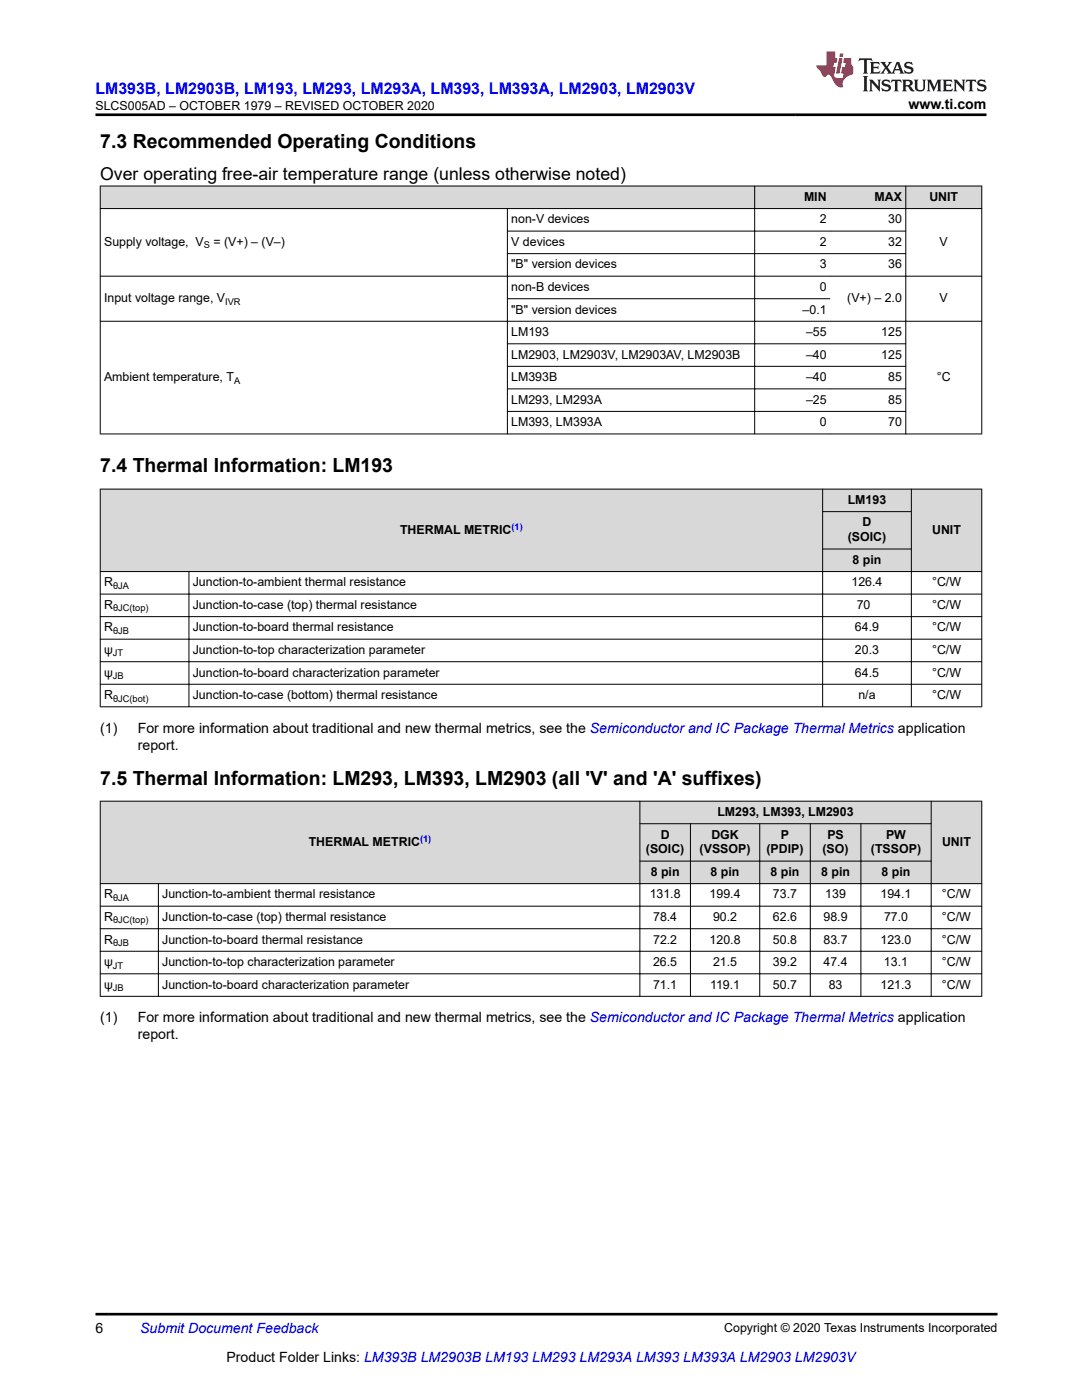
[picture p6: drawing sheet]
<svg xmlns="http://www.w3.org/2000/svg" width="216mm" height="279mm" viewBox="0 0 216 279" stroke-linecap="round" stroke-linejoin="round" font-family="sans-serif">
<defs><g id="words">
<g font-size="3.9">
<text x="20" y="29.5">7.3 Recommended Operating Conditions</text>
<text x="20" y="94.3">7.4 Thermal Information: LM193</text>
<text x="20" y="156.6">7.5 Thermal Information: LM293, LM393, LM2903 (all 'V' and 'A' suffixes)</text>
</g>
<text font-size="3.5" x="20" y="36">Over operating free-air temperature range (unless otherwise noted)</text>
<text font-size="3.2" fill="#00f" x="19" y="18.7">LM393B, LM2903B, LM193, LM293, LM293A, LM393, LM393A, LM2903, LM2903V</text>
<g font-size="2.8">
<text x="181.3" y="21.8">www.ti.com</text>
<text x="20" y="146.2">(1)</text>
<text x="27.5" y="149.6">report.</text>
<text x="27.5" y="146.2">For more information about traditional and new thermal metrics, see the Semiconductor and IC Package Thermal Metrics application</text>
<text x="20" y="204">(1)</text>
<text x="27.5" y="204">For more information about traditional and new thermal metrics, see the Semiconductor and IC Package Thermal Metrics application</text>
<text x="27.5" y="207.4">report.</text>
<text x="19" y="266.1">6</text>
<text x="45.2" y="271.7">Product Folder Links: LM393B LM2903B LM193 LM293 LM293A LM393 LM393A LM2903 LM2903V</text>
</g>
<text font-size="2.8" fill="#00f" x="28" y="266.1">Submit Document Feedback</text>
<g font-size="2.5">
<text x="19" y="21.9">SLCS005AD – OCTOBER 1979 – REVISED OCTOBER 2020</text>
<text x="160.4" y="40.1">MIN</text>
<text x="174.5" y="40.1">MAX</text>
<text x="185.4" y="40.1">UNIT</text>
<text x="102" y="44.6">non-V devices</text>
<text x="163.6" y="44.6">2</text>
<text x="177.2" y="44.6">30</text>
<text x="20.8" y="49.1">Supply voltage, V</text>
<text x="42.6" y="49.1">= (V+) – (V–)</text>
<text x="102" y="49.1">V devices</text>
<text x="102" y="53.6">&quot;B&quot; version devices</text>
<text x="163.6" y="49.1">2</text>
<text x="163.6" y="53.6">3</text>
<text x="177.2" y="49.1">32</text>
<text x="177.2" y="53.6">36</text>
<text x="187.5" y="49.1">V</text>
<text x="102" y="58.1">non-B devices</text>
<text x="163.6" y="58.1">0</text>
<text x="20.8" y="60.3">Input voltage range, V</text>
<text x="102" y="62.6">&quot;B&quot; version devices</text>
<text x="160.2" y="62.6">–0.1</text>
<text x="169.1" y="60.3">(V+) – 2.0</text>
<text x="187.5" y="60.3">V</text>
<text x="102" y="71.6">LM2903, LM2903V, LM2903AV, LM2903B</text>
<text x="102" y="67.1">LM193</text>
<text x="160.8" y="67.1">–55</text>
<text x="160.8" y="71.6">–40</text>
<text x="175.9" y="67.1">125</text>
<text x="175.9" y="71.6">125</text>
<text x="20.8" y="76.1">Ambient temperature, T</text>
<text x="102" y="76.1">LM393B</text>
<text x="160.8" y="76.1">–40</text>
<text x="177.2" y="76.1">85</text>
<text x="186.9" y="76.1">°C</text>
<text x="102" y="80.6">LM293, LM293A</text>
<text x="160.8" y="80.6">–25</text>
<text x="177.2" y="80.6">85</text>
<text x="102" y="85.1">LM393, LM393A</text>
<text x="163.6" y="85.1">0</text>
<text x="177.2" y="85.1">70</text>
<text x="169.2" y="100.6">LM193</text>
<text x="79.8" y="106.6">THERMAL METRIC</text>
<text x="172.1" y="105.1">D</text>
<text x="186" y="106.6">UNIT</text>
<text x="169.2" y="108">(SOIC)</text>
<text x="170.1" y="112.5">8 pin</text>
<text x="20.8" y="117">R</text>
<text x="38.5" y="117">Junction-to-ambient thermal resistance</text>
<text x="169.9" y="117">126.4</text>
<text x="186" y="117">°C/W</text>
<text x="20.8" y="121.5">R</text>
<text x="38.5" y="121.5">Junction-to-case (top) thermal resistance</text>
<text x="170.9" y="121.5">70</text>
<text x="186" y="121.5">°C/W</text>
<text x="20.8" y="126">R</text>
<text x="20.8" y="130.5">ψ</text>
<text x="38.5" y="126">Junction-to-board thermal resistance</text>
<text x="38.5" y="130.5">Junction-to-top characterization parameter</text>
<text x="170.6" y="130.5">20.3</text>
<text x="170.6" y="126">64.9</text>
<text x="186" y="126">°C/W</text>
<text x="186" y="130.5">°C/W</text>
<text x="20.8" y="135">ψ</text>
<text x="38.5" y="135">Junction-to-board characterization parameter</text>
<text x="170.6" y="135">64.5</text>
<text x="186" y="135">°C/W</text>
<text x="20.8" y="139.5">R</text>
<text x="38.5" y="139.5">Junction-to-case (bottom) thermal resistance</text>
<text x="171.3" y="139.5">n/a</text>
<text x="186" y="139.5">°C/W</text>
<text x="131.8" y="167.4">D</text>
<text x="141.9" y="167.4">DGK</text>
<text x="143.2" y="162.9">LM293, LM393, LM2903</text>
<text x="155.8" y="167.4">P</text>
<text x="165.1" y="167.4">PS</text>
<text x="176.8" y="167.4">PW</text>
<text x="61.6" y="168.8">THERMAL METRIC</text>
<text x="128.9" y="170.3">(SOIC)</text>
<text x="139.6" y="170.3">(VSSOP)</text>
<text x="152.9" y="170.3">(PDIP)</text>
<text x="164.1" y="170.3">(SO)</text>
<text x="173.8" y="170.3">(TSSOP)</text>
<text x="188" y="168.8">UNIT</text>
<text x="20.8" y="179.3">R</text>
<text x="32.4" y="179.3">Junction-to-ambient thermal resistance</text>
<text x="129.6" y="179.3">131.8</text>
<text x="129.8" y="174.8">8 pin</text>
<text x="141.6" y="179.3">199.4</text>
<text x="141.8" y="174.8">8 pin</text>
<text x="153.8" y="174.8">8 pin</text>
<text x="154.2" y="179.3">73.7</text>
<text x="163.9" y="174.8">8 pin</text>
<text x="164.7" y="179.3">139</text>
<text x="175.7" y="179.3">194.1</text>
<text x="175.9" y="174.8">8 pin</text>
<text x="188" y="179.3">°C/W</text>
<text x="20.8" y="183.8">R</text>
<text x="32.4" y="183.8">Junction-to-case (top) thermal resistance</text>
<text x="130.3" y="183.8">78.4</text>
<text x="142.3" y="183.8">90.2</text>
<text x="154.2" y="183.8">62.6</text>
<text x="164.3" y="183.8">98.9</text>
<text x="176.4" y="183.8">77.0</text>
<text x="188" y="183.8">°C/W</text>
<text x="20.8" y="188.3">R</text>
<text x="32.4" y="188.3">Junction-to-board thermal resistance</text>
<text x="130.3" y="188.3">72.2</text>
<text x="141.6" y="188.3">120.8</text>
<text x="154.2" y="188.3">50.8</text>
<text x="164.3" y="188.3">83.7</text>
<text x="175.7" y="188.3">123.0</text>
<text x="188" y="188.3">°C/W</text>
<text x="20.8" y="192.8">ψ</text>
<text x="20.8" y="197.3">ψ</text>
<text x="32.4" y="192.8">Junction-to-top characterization parameter</text>
<text x="32.4" y="197.3">Junction-to-board characterization parameter</text>
<text x="130.3" y="192.8">26.5</text>
<text x="130.3" y="197.3">71.1</text>
<text x="141.7" y="197.3">119.1</text>
<text x="142.3" y="192.8">21.5</text>
<text x="154.2" y="192.8">39.2</text>
<text x="154.2" y="197.3">50.7</text>
<text x="164.3" y="192.8">47.4</text>
<text x="165.4" y="197.3">83</text>
<text x="175.7" y="197.3">121.3</text>
<text x="176.4" y="192.8">13.1</text>
<text x="188" y="197.3">°C/W</text>
<text x="188" y="192.8">°C/W</text>
<text x="144.5" y="265.8">Copyright © 2020 Texas Instruments Incorporated</text>
</g>
<g font-size="1.9">
<text x="40.7" y="49.6">S</text>
<text x="44.9" y="60.8">IVR</text>
<text x="46.7" y="76.6">A</text>
<text x="22.6" y="117.5">θJA</text>
<text x="22.6" y="122">θJC(top)</text>
<text x="22.5" y="131">JT</text>
<text x="22.6" y="126.5">θJB</text>
<text x="22.5" y="135.5">JB</text>
<text x="22.6" y="140">θJC(bot)</text>
<text x="22.6" y="179.8">θJA</text>
<text x="22.6" y="184.3">θJC(top)</text>
<text x="22.6" y="188.8">θJB</text>
<text x="22.5" y="193.3">JT</text>
<text x="22.5" y="197.8">JB</text>
</g>
<g font-size="1.9" fill="#00f">
<text x="102.1" y="105.7">(1)</text>
<text x="83.8" y="168">(1)</text>
</g>
</g></defs>
<g fill="#d8d8d8">
<path d="M20 37.1h175.9v4.5h-175.9z" fill-rule="evenodd"/>
<path d="M20.1 37.2h130.4v4.4h-130.4z" fill-rule="evenodd"/>
<path d="M150.7 37.2h15v4.4h-15z" fill-rule="evenodd"/>
<path d="M165.7 37.2h15v4.4h-15z" fill-rule="evenodd"/>
<path d="M180.8 37.2h15v4.4h-15z" fill-rule="evenodd"/>
</g>
<g fill="none" stroke="#000" stroke-width=".2">
<path d="M19.9 37.1h176.1M20 37.1v49.6M150.6 37.1v49.6M180.7 37.1v49.6M195.9 37.1v49.6M19.9 41.6h176.1M19.9 55.1h176.1M101.2 46.1h79.6M101.2 50.6h79.6M101.2 59.6h64.5M101.2 41.6v45.1M19.9 64.1h176.1"/>
<path d="M101.2 68.6h79.6M101.2 73.1h79.6M101.2 77.6h79.6M19.9 86.6h176.1M101.2 82.1h79.6"/>
</g>
<g fill="#d8d8d8">
<path d="M20 97.6h175.9v4.5h-175.9z" fill-rule="evenodd"/>
<path d="M20 102.1h175.9v7.5h-175.9z" fill-rule="evenodd"/>
<path d="M20 109.6h175.9v4.5h-175.9z" fill-rule="evenodd"/>
<path d="M20.1 97.7h144v16.3h-144z" fill-rule="evenodd"/>
<path d="M164.2 97.7h17.6v4.3h-17.6z" fill-rule="evenodd"/>
<path d="M181.9 97.7h13.9v16.3h-13.9z" fill-rule="evenodd"/>
<path d="M164.2 102.2h17.6v7.3h-17.6z" fill-rule="evenodd"/>
<path d="M164.2 109.6h17.6v4.4h-17.6z" fill-rule="evenodd"/>
</g>
<g fill="none" stroke="#000" stroke-width=".2">
<path d="M19.9 97.6h176.1M20 97.5v43.6M164.1 97.5v43.6M181.9 97.5v43.6M195.9 97.5v43.6M19.9 114.1h176.1M19.9 118.6h176.1M37.7 114v27.1M164.1 102.1h17.8M164.1 109.6h17.8M19.9 123.1h176.1M19.9 127.6h176.1"/>
<path d="M19.9 132.1h176.1M19.9 136.6h176.1M19.9 141.1h176.1"/>
</g>
<g fill="#d8d8d8">
<path d="M20 159.9h175.9v4.5h-175.9z" fill-rule="evenodd"/>
<path d="M20 164.4h175.9v7.5h-175.9z" fill-rule="evenodd"/>
<path d="M20 171.9h175.9v4.5h-175.9z" fill-rule="evenodd"/>
<path d="M20.1 160h107.5v16.3h-107.5z" fill-rule="evenodd"/>
<path d="M127.7 160h58v4.3h-58z" fill-rule="evenodd"/>
<path d="M185.9 160h9.9v16.3h-9.9z" fill-rule="evenodd"/>
<path d="M127.7 164.5h10v7.3h-10z" fill-rule="evenodd"/>
<path d="M137.8 164.5h13.7v7.3h-13.7z" fill-rule="evenodd"/>
<path d="M151.7 164.5h9.9v7.3h-9.9z" fill-rule="evenodd"/>
<path d="M161.8 164.5h9.9v7.3h-9.9z" fill-rule="evenodd"/>
<path d="M171.8 164.5h13.9v7.3h-13.9z" fill-rule="evenodd"/>
<path d="M127.7 171.9h10v4.4h-10z" fill-rule="evenodd"/>
<path d="M137.8 171.9h13.7v4.4h-13.7z" fill-rule="evenodd"/>
<path d="M151.7 171.9h9.9v4.4h-9.9z" fill-rule="evenodd"/>
<path d="M161.8 171.9h9.9v4.4h-9.9z" fill-rule="evenodd"/>
<path d="M171.8 171.9h13.9v4.4h-13.9z" fill-rule="evenodd"/>
</g>
<g fill="none" stroke="#000" stroke-width=".2">
<path d="M19.9 159.9h176.1M20 159.8v39.1M127.7 159.8v39.1M185.8 159.8v39.1M195.9 159.8v39.1M19.9 176.4h176.1M31.6 176.3v22.6M127.6 164.4h58.3M127.6 171.9h58.3M137.8 164.3v34.6M151.6 164.3v34.6M161.7 164.3v34.6"/>
<path d="M171.8 164.3v34.6M19.9 180.8h176.1M19.9 185.3h176.1M19.9 189.8h176.1M19.9 194.3h176.1M19.9 198.8h176.1"/>
</g>
<path d="M171.5 11.6l-.2 .6 .5-.2h.6v.1v2.2l-.2 .4h1l-.2-.4v-2.2v-.1h.5l.6 .2-.2-.6zM173.6 12.4l.2 .3v1.6l-.2 .4h1.9l.1-.6a1.08 1.08 0 0 1-1.3 .2v-.7h.6l.4 .2v-.7l-.4 .2h-.6v-.5l.2-.2a1 1 0 0 1 1 .3l-.1-.5zM175.7 12.4l.9 1.1-1 1.2h.9l-.2-.2 .5-.8 .4 .8-.2 .2h1.6l-.2-.2 .2-.5h.9l.1 .5-.1 .2h.9l-.2-.4-.8-1.9h-.5l-.9 2.1-.9-1.1 .9-1h-.8l.2 .2-.4 .6-.4-.6 .2-.2zM179 12.8l.4 1h-.7zM180.7 12.5a.65 .65 0 0 0-.2 .7 .65 .65 0 0 0 .6 .5l.6 .1 .1 .3a.79 .79 0 0 1-.7 .4 .79 .79 0 0 1-.7-.5l.1 .7 .2-.1a.93 .93 0 0 0 1.1 0 .93 .93 0 0 0 .4-.9 1.46 1.46 0 0 0-1.2-.6l-.1-.3a1.09 1.09 0 0 1 1.2 .2l-.2-.6-.1 .1-.5-.2zM172.2 15.2l.2 .4v2.2l-.2 .4h1l-.2-.4v-2.2l.2-.4zM173.4 15.9l.2 .4v1.5l-.2 .4h.8l-.3-.4 .1-1.3 1.6 1.8v-2l.2-.4h-.7l.1 .2 .1 1.1-1.2-1.3zM176.2 16a.65 .65 0 0 0-.2 .8 .65 .65 0 0 0 .6 .4l.6 .2 .1 .2a.79 .79 0 0 1-.7 .4 .79 .79 0 0 1-.7-.5l.1 .7 .2-.1a.93 .93 0 0 0 1.1 .1 .93 .93 0 0 0 .4-1 1.46 1.46 0 0 0-1.2-.5l-.1-.4a1.09 1.09 0 0 1 1.2 .2l-.1-.6-.2 .1-.5-.1zM177.9 15.9l-.1 .6a.63 .63 0 0 1 .8-.3v1.6l-.3 .4h1l-.2-.4v-1.6a.66 .66 0 0 1 .8 .3l-.1-.6zM180 15.9l.2 .4v1.5l-.2 .4h1l-.2-.2-.1-.7h.5l.1 .2a.79 .79 0 0 0 1.2 .6l-1-.9a.61 .61 0 0 0 .6-.6 .61 .61 0 0 0-.5-.7zM180.8 16.2h.1a.47 .47 0 0 1 .5 .1 .47 .47 0 0 1 .1 .5l-.1 .1-.7 .1zM182.3 15.9l.2 .2a2.27 2.27 0 0 0 .4 2 1.04 1.04 0 0 0 1.7-.7v-1.3l.2-.2h-.8l.2 .4v1.1a.6 .6 0 0 1-.6 .6 .6 .6 0 0 1-.6-.6v-1.1l.3-.4zM184.9 15.9l.2 .4v1.5l-.2 .4h.8l-.3-.4v-1.4l.9 1.9 .9-1.9v1.4l-.3 .4h1l-.2-.4v-1.5l.2-.4h-.8l-.7 1.5-.6-1.5zM188.1 15.9l.2 .4v1.5l-.2 .4h1.9l.1-.6a1.09 1.09 0 0 1-1.3 .2v-.7h.6l.4 .2v-.6l-.4 .2h-.6v-.6l.2-.1a1.01 1.01 0 0 1 1 .3l-.1-.6zM190.2 15.9l.3 .4v1.5l-.3 .4h.8l-.2-.4v-1.3l1.6 1.8v-2l.2-.4h-.7l.2 .2v1.1l-1.2-1.3zM192.8 15.9l-.1 .6a.63 .63 0 0 1 .8-.3v1.6l-.3 .4h1l-.2-.4v-1.6a.66 .66 0 0 1 .8 .3l-.1-.6zM195.2 16a.65 .65 0 0 0-.2 .8 .65 .65 0 0 0 .6 .4l.6 .2 .2 .2a.79 .79 0 0 1-.7 .4 .79 .79 0 0 1-.7-.5l.1 .7 .2-.1a.93 .93 0 0 0 1 .1 .93 .93 0 0 0 .5-1 1.46 1.46 0 0 0-1.3-.5v-.4a1.09 1.09 0 0 1 1.2 .2l-.2-.6-.2 .1-.5-.1z" fill="#231f20"/>
<path d="M164.9 10.3v2.7h-2l.1 .4 .8 1a.95 .95 0 0 0 1 .9 .59 .59 0 0 1 .5-.4 .59 .59 0 0 1 .5 .3l.4 .8a1.59 1.59 0 0 0 2.1 1.4 1.61 1.61 0 0 1 1-2.3l1-.3-.1-1.5a1.59 1.59 0 0 1-.3-1.7h-1.5l-.2 .9h.6l-.2 .9h-.5l-.2 .9v.3l.4 .1-.1 .9h-.7a.73 .73 0 0 1-1-.7l.3-1.5h-.5l.1-.9h.5l.2-.9h-.5v-1.3zM167.4 11.6l-.6 3.1h.7l.6-3.1zM167.6 10.7l-.1 .6h.7l.1-.6z" fill="#ed1c24"/>
<path d="M19 22.9h177.8M19 262.3h180" fill="none" stroke="#000" stroke-width=".53"/>
<use href="#words"/>
</svg>
